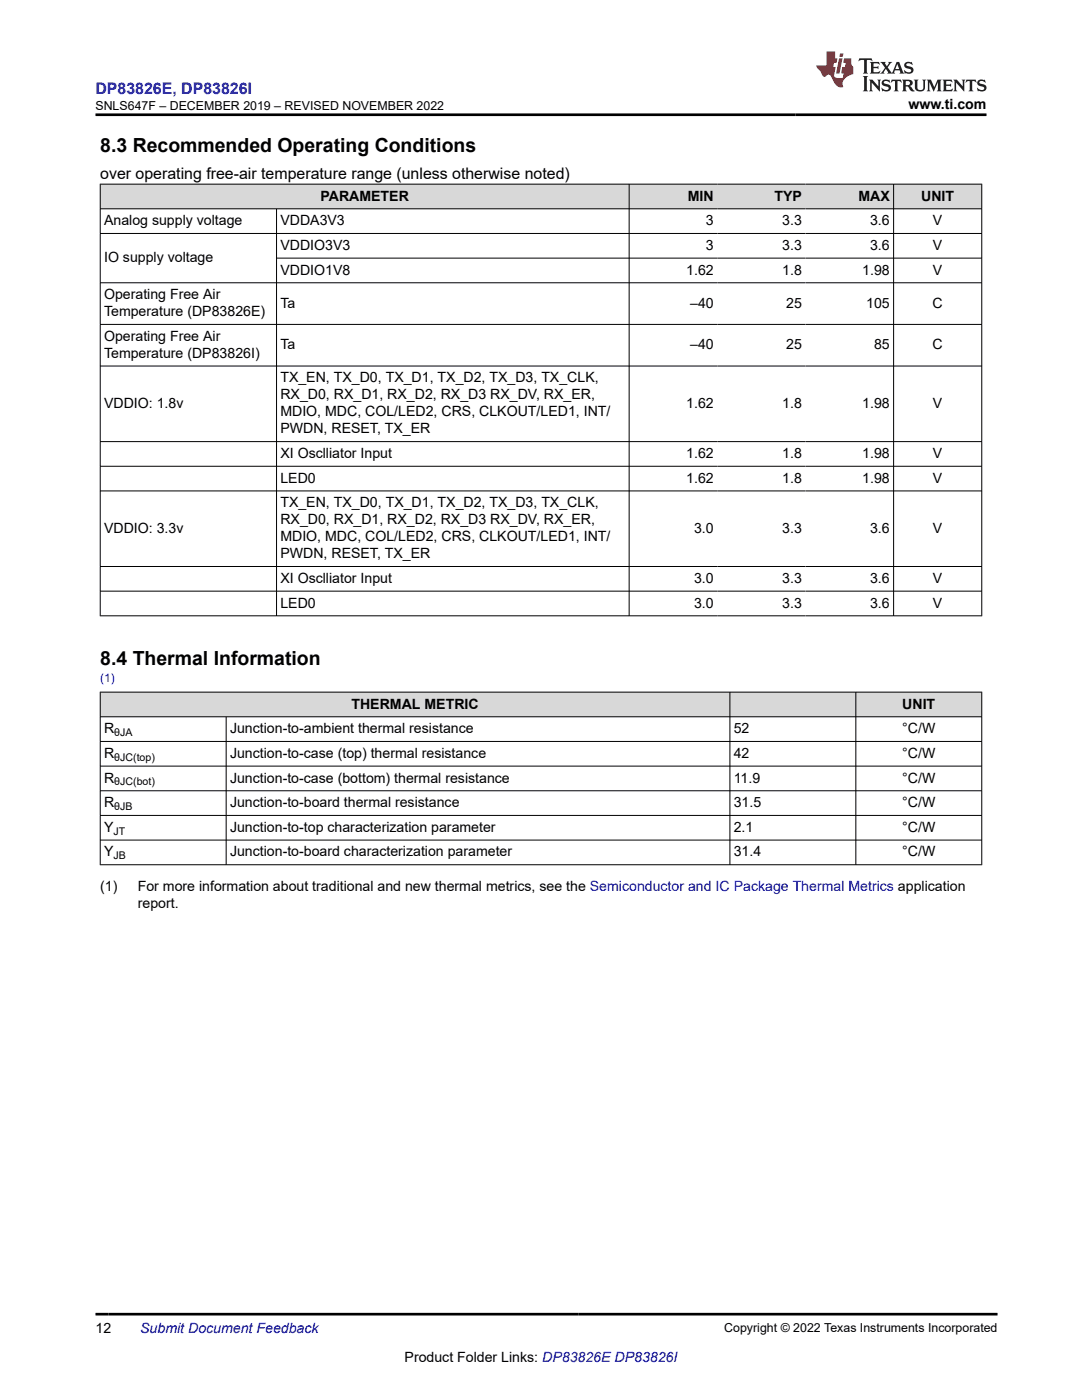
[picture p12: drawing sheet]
<svg xmlns="http://www.w3.org/2000/svg" width="216mm" height="279mm" viewBox="0 0 216 279" stroke-linecap="round" stroke-linejoin="round" font-family="sans-serif">
<defs><g id="words">
<g font-size="3.9">
<text x="20" y="30.3">8.3 Recommended Operating Conditions</text>
<text x="20" y="132.7">8.4 Thermal Information</text>
</g>
<text font-size="3.2" fill="#00f" x="19" y="18.7">DP83826E, DP83826I</text>
<text font-size="3.2" x="20" y="35.7">over operating free-air temperature range (unless otherwise noted)</text>
<g font-size="2.8">
<text x="181.3" y="21.8">www.ti.com</text>
<text x="63.9" y="40">PARAMETER</text>
<text x="137.3" y="40">MIN</text>
<text x="154.5" y="40">TYP</text>
<text x="171.3" y="40">MAX</text>
<text x="183.8" y="40">UNIT</text>
<text x="20.8" y="44.9">Analog supply voltage</text>
<text x="55.9" y="44.9">VDDA3V3</text>
<text x="140.9" y="44.9">3</text>
<text x="156.1" y="44.9">3.3</text>
<text x="173.6" y="44.9">3.6</text>
<text x="186.2" y="44.9">V</text>
<text x="20.8" y="52.3">IO supply voltage</text>
<text x="55.9" y="49.9">VDDIO3V3</text>
<text x="140.9" y="49.9">3</text>
<text x="156.1" y="49.9">3.3</text>
<text x="173.6" y="49.9">3.6</text>
<text x="186.2" y="49.9">V</text>
<text x="20.8" y="59.7">Operating Free Air</text>
<text x="55.9" y="54.8">VDDIO1V8</text>
<text x="136.9" y="54.8">1.62</text>
<text x="156.1" y="54.8">1.8</text>
<text x="172.1" y="54.8">1.98</text>
<text x="186.2" y="54.8">V</text>
<text x="20.8" y="63.1">Temperature (DP83826E)</text>
<text x="55.9" y="61.4">Ta</text>
<text x="137.7" y="61.4">–40</text>
<text x="156.9" y="61.4">25</text>
<text x="172.8" y="61.4">105</text>
<text x="186.1" y="61.4">C</text>
<text x="20.8" y="68">Operating Free Air</text>
<text x="20.8" y="71.4">Temperature (DP83826I)</text>
<text x="55.9" y="69.7">Ta</text>
<text x="137.7" y="69.7">–40</text>
<text x="156.9" y="69.7">25</text>
<text x="174.4" y="69.7">85</text>
<text x="186.1" y="69.7">C</text>
<text x="55.9" y="76.3">TX_EN, TX_D0, TX_D1, TX_D2, TX_D3, TX_CLK,</text>
<text x="20.8" y="81.4">VDDIO: 1.8v</text>
<text x="55.9" y="79.7">RX_D0, RX_D1, RX_D2, RX_D3 RX_DV, RX_ER,</text>
<text x="55.9" y="83.1">MDIO, MDC, COL/LED2, CRS, CLKOUT/LED1, INT/</text>
<text x="136.9" y="81.4">1.62</text>
<text x="156.1" y="81.4">1.8</text>
<text x="172.1" y="81.4">1.98</text>
<text x="186.2" y="81.4">V</text>
<text x="55.9" y="86.5">PWDN, RESET, TX_ER</text>
<text x="55.9" y="91.4">XI Osclliator Input</text>
<text x="136.9" y="91.4">1.62</text>
<text x="156.1" y="91.4">1.8</text>
<text x="172.1" y="91.4">1.98</text>
<text x="186.2" y="91.4">V</text>
<text x="55.9" y="96.3">LED0</text>
<text x="55.9" y="101.2">TX_EN, TX_D0, TX_D1, TX_D2, TX_D3, TX_CLK,</text>
<text x="136.9" y="96.3">1.62</text>
<text x="156.1" y="96.3">1.8</text>
<text x="172.1" y="96.3">1.98</text>
<text x="186.2" y="96.3">V</text>
<text x="20.8" y="106.3">VDDIO: 3.3v</text>
<text x="55.9" y="104.6">RX_D0, RX_D1, RX_D2, RX_D3 RX_DV, RX_ER,</text>
<text x="138.5" y="106.3">3.0</text>
<text x="156.1" y="106.3">3.3</text>
<text x="173.6" y="106.3">3.6</text>
<text x="186.2" y="106.3">V</text>
<text x="55.9" y="108">MDIO, MDC, COL/LED2, CRS, CLKOUT/LED1, INT/</text>
<text x="55.9" y="111.4">PWDN, RESET, TX_ER</text>
<text x="55.9" y="116.3">XI Osclliator Input</text>
<text x="138.5" y="116.3">3.0</text>
<text x="156.1" y="116.3">3.3</text>
<text x="173.6" y="116.3">3.6</text>
<text x="186.2" y="116.3">V</text>
<text x="55.9" y="121.3">LED0</text>
<text x="138.5" y="121.3">3.0</text>
<text x="156.1" y="121.3">3.3</text>
<text x="173.6" y="121.3">3.6</text>
<text x="186.2" y="121.3">V</text>
<text x="70.1" y="141.4">THERMAL METRIC</text>
<text x="180" y="141.4">UNIT</text>
<text x="20.8" y="146.3">R</text>
<text x="45.9" y="146.3">Junction-to-ambient thermal resistance</text>
<text x="146.4" y="146.3">52</text>
<text x="180" y="146.3">°C/W</text>
<text x="20.8" y="151.2">R</text>
<text x="45.9" y="151.2">Junction-to-case (top) thermal resistance</text>
<text x="146.4" y="151.2">42</text>
<text x="180" y="151.2">°C/W</text>
<text x="20.8" y="156.2">R</text>
<text x="20.8" y="161.1">R</text>
<text x="45.9" y="156.2">Junction-to-case (bottom) thermal resistance</text>
<text x="45.9" y="161.1">Junction-to-board thermal resistance</text>
<text x="146.4" y="156.2">11.9</text>
<text x="146.4" y="161.1">31.5</text>
<text x="180" y="156.2">°C/W</text>
<text x="180" y="161.1">°C/W</text>
<text x="20.8" y="166">Y</text>
<text x="45.9" y="166">Junction-to-top characterization parameter</text>
<text x="146.4" y="166">2.1</text>
<text x="180" y="166">°C/W</text>
<text x="20.8" y="170.9">Y</text>
<text x="45.9" y="170.9">Junction-to-board characterization parameter</text>
<text x="146.4" y="170.9">31.4</text>
<text x="180" y="170.9">°C/W</text>
<text x="20" y="177.7">(1)</text>
<text x="27.5" y="177.7">For more information about traditional and new thermal metrics, see the Semiconductor and IC Package Thermal Metrics application</text>
<text x="27.5" y="181.1">report.</text>
<text x="19" y="266.1">12</text>
<text x="80.7" y="271.7">Product Folder Links: DP83826E DP83826I</text>
</g>
<text font-size="2.8" fill="#00f" x="28" y="266.1">Submit Document Feedback</text>
<g font-size="2.5">
<text x="19.1" y="21.9">SNLS647F – DECEMBER 2019 – REVISED NOVEMBER 2022</text>
<text x="144.5" y="265.8">Copyright © 2022 Texas Instruments Incorporated</text>
</g>
<text font-size="2.4" fill="#00f" x="20" y="136">(1)</text>
<g font-size="2.1">
<text x="22.8" y="146.9">θJA</text>
<text x="22.8" y="151.8">θJC(top)</text>
<text x="22.8" y="156.7">θJC(bot)</text>
<text x="22.8" y="161.7">θJB</text>
<text x="22.6" y="166.6">JT</text>
<text x="22.6" y="171.5">JB</text>
</g>
</g></defs>
<g fill="#d8d8d8">
<path d="M20 36.8h175.9v4.9h-175.9z" fill-rule="evenodd"/>
<path d="M20.1 36.8h105.4v4.8h-105.4z" fill-rule="evenodd"/>
<path d="M125.6 36.8h17.5v4.8h-17.5z" fill-rule="evenodd"/>
<path d="M143.1 36.8h17.6v4.8h-17.6z" fill-rule="evenodd"/>
<path d="M160.7 36.8h17.5v4.8h-17.5z" fill-rule="evenodd"/>
<path d="M178.4 36.8h17.4v4.8h-17.4z" fill-rule="evenodd"/>
</g>
<g fill="none" stroke="#000" stroke-width=".2">
<path d="M19.9 36.8h176.1M20 36.7v86.3M125.5 36.7v86.3M178.3 36.7v86.3M195.9 36.7v86.3M19.9 41.7h176.1M19.9 46.6h176.1M19.9 56.4h176.1M55.2 41.7v81.3M55.2 51.5h140.8M19.9 64.7h176.1M19.9 73.1h176.1"/>
<path d="M19.9 88.1h176.1M19.9 93.1h176.1M19.9 98h176.1M19.9 113.1h176.1M19.9 118h176.1M19.9 122.9h176.1"/>
</g>
<g fill="#d8d8d8">
<path d="M20 138.1h175.9v5h-175.9z" fill-rule="evenodd"/>
<path d="M20.1 138.2h125.5v4.8h-125.5z" fill-rule="evenodd"/>
<path d="M145.7 138.2h25v4.8h-25z" fill-rule="evenodd"/>
<path d="M170.8 138.2h25v4.8h-25z" fill-rule="evenodd"/>
</g>
<g fill="none" stroke="#000" stroke-width=".2">
<path d="M19.9 138.1h176.1M20 138.1v34.5M145.6 138.1v34.5M170.8 138.1v34.5M195.9 138.1v34.5M19.9 143.1h176.1M19.9 148h176.1M19.9 152.9h176.1M19.9 157.8h176.1M45.1 143.1v29.5M19.9 162.7h176.1M19.9 167.7h176.1"/>
<path d="M19.9 172.6h176.1"/>
</g>
<path d="M171.5 11.6l-.2 .6 .5-.2h.6v.1v2.2l-.2 .4h1l-.2-.4v-2.2v-.1h.5l.5 .2-.1-.6zM173.6 12.4l.2 .3v1.6l-.2 .4h1.9l.1-.6a1.08 1.08 0 0 1-1.3 .2v-.7h.6l.4 .2v-.7l-.4 .2h-.6v-.5l.2-.2a1 1 0 0 1 1 .3l-.1-.5zM175.7 12.4l.9 1.1-1 1.2h.9l-.2-.2 .5-.8 .4 .8-.2 .2h1.6l-.2-.2 .2-.5h.9l.1 .5-.1 .2h.9l-.2-.4-.8-1.9h-.5l-.9 2.1-.9-1.1 .9-1h-.8l.2 .2-.4 .6-.4-.6 .2-.2zM179 12.8l.4 1h-.7zM180.7 12.5a.65 .65 0 0 0-.2 .7 .65 .65 0 0 0 .6 .5l.6 .1 .1 .3a.79 .79 0 0 1-.7 .4 .79 .79 0 0 1-.7-.5l.1 .7 .2-.1a.93 .93 0 0 0 1.1 0 .93 .93 0 0 0 .4-.9 1.46 1.46 0 0 0-1.2-.6l-.1-.3a1.09 1.09 0 0 1 1.2 .2l-.2-.6-.1 .1-.5-.2zM172.2 15.2l.2 .4v2.2l-.2 .4h1l-.2-.4v-2.2l.2-.4zM173.4 15.9l.2 .4v1.5l-.2 .4h.8l-.3-.4 .1-1.3 1.6 1.8v-2l.2-.4h-.7l.1 .2 .1 1.1-1.2-1.3zM176.2 16a.65 .65 0 0 0-.2 .8 .65 .65 0 0 0 .6 .4l.6 .2 .1 .2a.79 .79 0 0 1-.7 .4 .79 .79 0 0 1-.7-.5l.1 .7 .2-.1a.93 .93 0 0 0 1.1 .1 .93 .93 0 0 0 .4-1 1.46 1.46 0 0 0-1.2-.5l-.1-.4a1.09 1.09 0 0 1 1.2 .2l-.1-.6-.2 .1-.5-.1zM177.9 15.9l-.1 .6a.63 .63 0 0 1 .8-.3v1.6l-.3 .4h1l-.2-.4v-1.6a.66 .66 0 0 1 .8 .3l-.1-.6zM180 15.9l.2 .4v1.5l-.2 .4h1l-.2-.2-.1-.7h.5l.1 .2a.79 .79 0 0 0 1.2 .6l-1-.9a.61 .61 0 0 0 .6-.6 .61 .61 0 0 0-.5-.7zM180.8 16.2h.1a.47 .47 0 0 1 .5 .1 .47 .47 0 0 1 .1 .5l-.1 .1-.7 .1zM182.3 15.9l.2 .2a2.27 2.27 0 0 0 .4 2 1.04 1.04 0 0 0 1.7-.7v-1.3l.2-.2h-.8l.2 .4v1.1a.6 .6 0 0 1-.6 .6 .6 .6 0 0 1-.6-.6v-1.1l.3-.4zM184.9 15.9l.2 .4v1.5l-.2 .4h.8l-.3-.4v-1.4l.9 1.9 .9-1.9v1.4l-.3 .4h1l-.2-.4v-1.5l.2-.4h-.8l-.7 1.5-.6-1.5zM188.1 15.9l.2 .4v1.5l-.2 .4h1.9l.1-.6a1.09 1.09 0 0 1-1.3 .2v-.7h.6l.4 .2v-.6l-.4 .2h-.6v-.6l.2-.1a1.01 1.01 0 0 1 1 .3l-.1-.6zM190.2 15.9l.3 .4v1.5l-.3 .4h.8l-.2-.4v-1.3l1.6 1.8v-2l.2-.4h-.7l.2 .2v1.1l-1.2-1.3zM192.8 15.9l-.1 .6a.63 .63 0 0 1 .8-.3v1.6l-.3 .4h1l-.2-.4v-1.6a.66 .66 0 0 1 .8 .3l-.1-.6zM195.2 16a.65 .65 0 0 0-.2 .8 .65 .65 0 0 0 .6 .4l.6 .2 .2 .2a.79 .79 0 0 1-.7 .4 .79 .79 0 0 1-.7-.5l.1 .7 .2-.1a.93 .93 0 0 0 1 .1 .93 .93 0 0 0 .5-1 1.46 1.46 0 0 0-1.3-.5v-.4a1.09 1.09 0 0 1 1.2 .2l-.2-.6-.2 .1-.5-.1z" fill="#231f20"/>
<path d="M164.9 10.3v2.7h-2l.1 .4 .8 1a.95 .95 0 0 0 1 .9 .59 .59 0 0 1 .5-.4 .59 .59 0 0 1 .5 .3l.4 .8a1.59 1.59 0 0 0 2.1 1.4 1.61 1.61 0 0 1 1-2.3l1-.3-.1-1.5a1.59 1.59 0 0 1-.3-1.7h-1.5l-.2 .9h.6l-.2 .9h-.5l-.2 .9v.3l.4 .1-.1 .9h-.7a.73 .73 0 0 1-1-.7l.3-1.5h-.5l.1-.9h.5l.2-.9h-.5v-1.3zM167.4 11.6l-.6 3.1h.7l.6-3.1zM167.6 10.7l-.1 .6h.7l.1-.6z" fill="#ed1c24"/>
<path d="M19 22.9h177.8M19 262.3h180" fill="none" stroke="#000" stroke-width=".53"/>
<use href="#words"/>
</svg>
